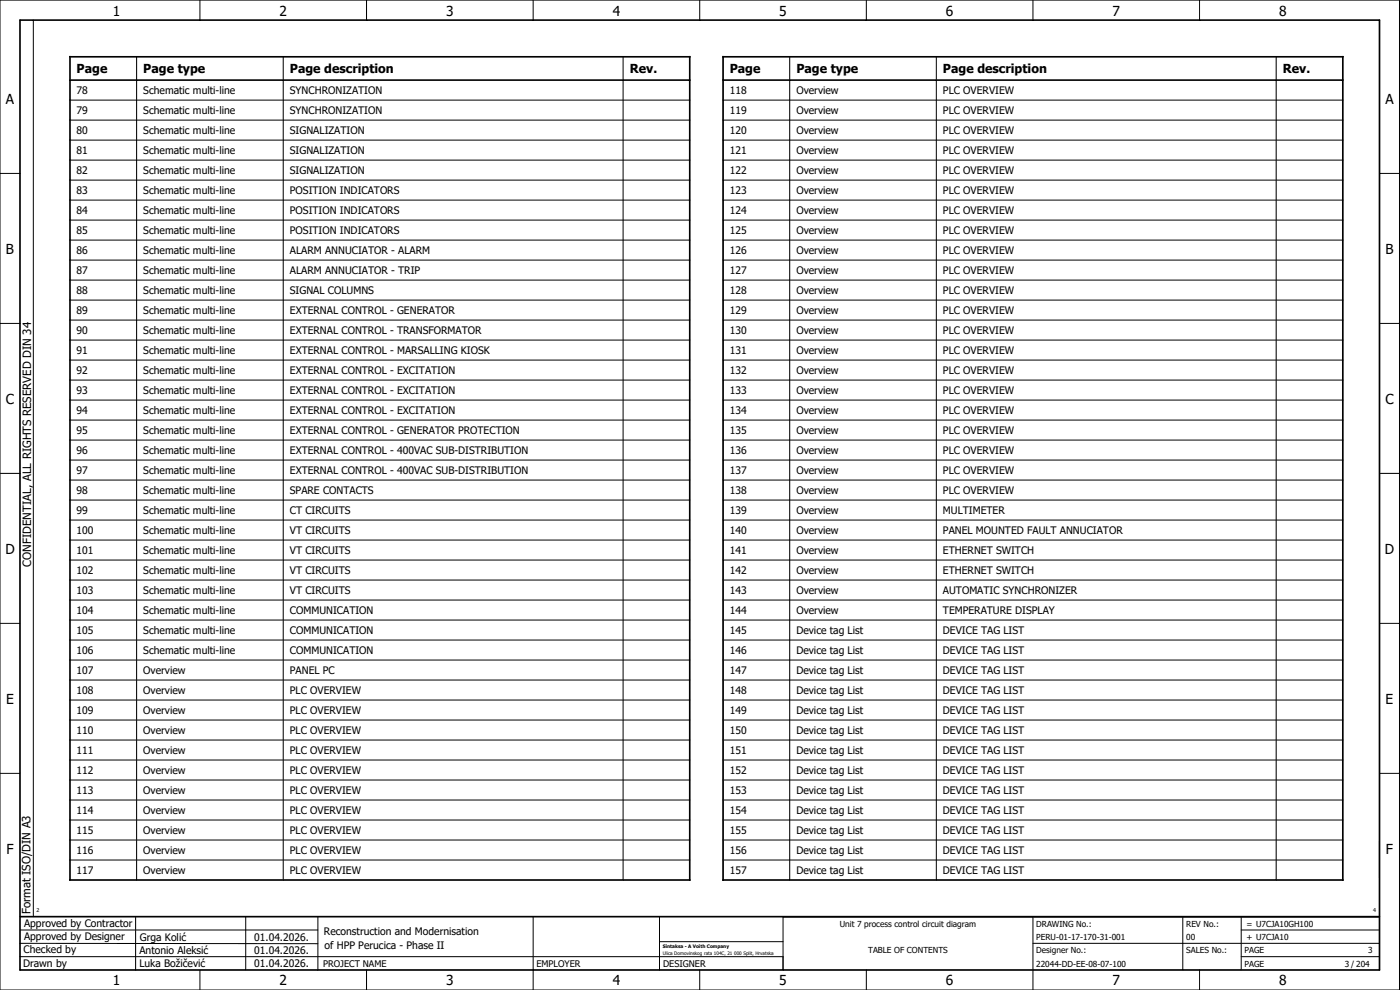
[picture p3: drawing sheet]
<svg xmlns="http://www.w3.org/2000/svg" width="420mm" height="297mm" viewBox="0 0 420 297" stroke-linecap="round" stroke-linejoin="round" font-family="sans-serif">
<defs><g id="words">
<g font-size="4.1">
<text x="33.9" y="4.7">1</text>
<text x="83.9" y="4.7">2</text>
<text x="133.9" y="4.7">3</text>
<text x="183.9" y="4.7">4</text>
<text x="233.9" y="4.7">5</text>
<text x="283.9" y="4.7">6</text>
<text x="333.9" y="4.7">7</text>
<text x="383.9" y="4.7">8</text>
<text x="1.8" y="31.2">A</text>
<text x="415.8" y="31.2">A</text>
<text x="1.8" y="76.2">B</text>
<text x="415.8" y="76.2">B</text>
<text x="1.8" y="121.2">C</text>
<text x="415.8" y="121.2">C</text>
<text x="1.6" y="166.2">D</text>
<text x="415.6" y="166.2">D</text>
<text x="1.8" y="211.2">E</text>
<text x="415.8" y="211.2">E</text>
<text x="1.9" y="256.2">F</text>
<text x="415.9" y="256.2">F</text>
<text x="33.9" y="295.7">1</text>
<text x="83.9" y="295.7">2</text>
<text x="133.9" y="295.7">3</text>
<text x="183.9" y="295.7">4</text>
<text x="233.9" y="295.7">5</text>
<text x="283.9" y="295.7">6</text>
<text x="333.9" y="295.7">7</text>
<text x="383.9" y="295.7">8</text>
</g>
<g font-size="3.7">
<text x="23" y="22">Page</text>
<text x="43" y="22">Page type</text>
<text x="87" y="22">Page description</text>
<text x="189" y="22">Rev.</text>
<text x="219" y="22">Page</text>
<text x="239" y="22">Page type</text>
<text x="283" y="22">Page description</text>
<text x="385" y="22">Rev.</text>
</g>
<g font-size="3.4">
<text x="9.4" y="170" transform="rotate(-90 9.4 170)">CONFIDENTIAL, ALL RIGHTS RESERVED DIN 34</text>
<text x="9.2" y="274.3" transform="rotate(-90 9.2 274.3)">Format ISO/DIN A3</text>
</g>
<g font-size="3.1">
<text x="23" y="28.3">78</text>
<text x="43" y="28.3">Schematic multi-line</text>
<text x="87" y="28.3">SYNCHRONIZATION</text>
<text x="219" y="28.3">118</text>
<text x="239" y="28.3">Overview</text>
<text x="283" y="28.3">PLC OVERVIEW</text>
<text x="23" y="34.3">79</text>
<text x="43" y="34.3">Schematic multi-line</text>
<text x="87" y="34.3">SYNCHRONIZATION</text>
<text x="219" y="34.3">119</text>
<text x="239" y="34.3">Overview</text>
<text x="283" y="34.3">PLC OVERVIEW</text>
<text x="23" y="40.3">80</text>
<text x="43" y="40.3">Schematic multi-line</text>
<text x="87" y="40.3">SIGNALIZATION</text>
<text x="219" y="40.3">120</text>
<text x="239" y="40.3">Overview</text>
<text x="283" y="40.3">PLC OVERVIEW</text>
<text x="23" y="46.3">81</text>
<text x="43" y="46.3">Schematic multi-line</text>
<text x="87" y="46.3">SIGNALIZATION</text>
<text x="219" y="46.3">121</text>
<text x="239" y="46.3">Overview</text>
<text x="283" y="46.3">PLC OVERVIEW</text>
<text x="23" y="52.3">82</text>
<text x="43" y="52.3">Schematic multi-line</text>
<text x="87" y="52.3">SIGNALIZATION</text>
<text x="219" y="52.3">122</text>
<text x="239" y="52.3">Overview</text>
<text x="283" y="52.3">PLC OVERVIEW</text>
<text x="23" y="58.3">83</text>
<text x="43" y="58.3">Schematic multi-line</text>
<text x="87" y="58.3">POSITION INDICATORS</text>
<text x="219" y="58.3">123</text>
<text x="239" y="58.3">Overview</text>
<text x="283" y="58.3">PLC OVERVIEW</text>
<text x="23" y="64.3">84</text>
<text x="43" y="64.3">Schematic multi-line</text>
<text x="87" y="64.3">POSITION INDICATORS</text>
<text x="219" y="64.3">124</text>
<text x="239" y="64.3">Overview</text>
<text x="283" y="64.3">PLC OVERVIEW</text>
<text x="23" y="70.3">85</text>
<text x="43" y="70.3">Schematic multi-line</text>
<text x="87" y="70.3">POSITION INDICATORS</text>
<text x="219" y="70.3">125</text>
<text x="239" y="70.3">Overview</text>
<text x="283" y="70.3">PLC OVERVIEW</text>
<text x="23" y="76.3">86</text>
<text x="43" y="76.3">Schematic multi-line</text>
<text x="87" y="76.3">ALARM ANNUCIATOR - ALARM</text>
<text x="219" y="76.3">126</text>
<text x="239" y="76.3">Overview</text>
<text x="283" y="76.3">PLC OVERVIEW</text>
<text x="23" y="82.3">87</text>
<text x="43" y="82.3">Schematic multi-line</text>
<text x="87" y="82.3">ALARM ANNUCIATOR - TRIP</text>
<text x="219" y="82.3">127</text>
<text x="239" y="82.3">Overview</text>
<text x="283" y="82.3">PLC OVERVIEW</text>
<text x="23" y="88.3">88</text>
<text x="43" y="88.3">Schematic multi-line</text>
<text x="87" y="88.3">SIGNAL COLUMNS</text>
<text x="219" y="88.3">128</text>
<text x="239" y="88.3">Overview</text>
<text x="283" y="88.3">PLC OVERVIEW</text>
<text x="23" y="94.3">89</text>
<text x="43" y="94.3">Schematic multi-line</text>
<text x="87" y="94.3">EXTERNAL CONTROL - GENERATOR</text>
<text x="219" y="94.3">129</text>
<text x="239" y="94.3">Overview</text>
<text x="283" y="94.3">PLC OVERVIEW</text>
<text x="23" y="100.3">90</text>
<text x="43" y="100.3">Schematic multi-line</text>
<text x="87" y="100.3">EXTERNAL CONTROL - TRANSFORMATOR</text>
<text x="219" y="100.3">130</text>
<text x="239" y="100.3">Overview</text>
<text x="283" y="100.3">PLC OVERVIEW</text>
<text x="23" y="106.3">91</text>
<text x="43" y="106.3">Schematic multi-line</text>
<text x="87" y="106.3">EXTERNAL CONTROL - MARSALLING KIOSK</text>
<text x="219" y="106.3">131</text>
<text x="239" y="106.3">Overview</text>
<text x="283" y="106.3">PLC OVERVIEW</text>
<text x="23" y="112.3">92</text>
<text x="43" y="112.3">Schematic multi-line</text>
<text x="87" y="112.3">EXTERNAL CONTROL - EXCITATION</text>
<text x="219" y="112.3">132</text>
<text x="239" y="112.3">Overview</text>
<text x="283" y="112.3">PLC OVERVIEW</text>
<text x="23" y="118.3">93</text>
<text x="43" y="118.3">Schematic multi-line</text>
<text x="87" y="118.3">EXTERNAL CONTROL - EXCITATION</text>
<text x="219" y="118.3">133</text>
<text x="239" y="118.3">Overview</text>
<text x="283" y="118.3">PLC OVERVIEW</text>
<text x="23" y="124.3">94</text>
<text x="43" y="124.3">Schematic multi-line</text>
<text x="87" y="124.3">EXTERNAL CONTROL - EXCITATION</text>
<text x="219" y="124.3">134</text>
<text x="239" y="124.3">Overview</text>
<text x="283" y="124.3">PLC OVERVIEW</text>
<text x="23" y="130.3">95</text>
<text x="43" y="130.3">Schematic multi-line</text>
<text x="87" y="130.3">EXTERNAL CONTROL - GENERATOR PROTECTION</text>
<text x="219" y="130.3">135</text>
<text x="239" y="130.3">Overview</text>
<text x="283" y="130.3">PLC OVERVIEW</text>
<text x="23" y="136.3">96</text>
<text x="43" y="136.3">Schematic multi-line</text>
<text x="87" y="136.3">EXTERNAL CONTROL - 400VAC SUB-DISTRIBUTION</text>
<text x="219" y="136.3">136</text>
<text x="239" y="136.3">Overview</text>
<text x="283" y="136.3">PLC OVERVIEW</text>
<text x="23" y="142.3">97</text>
<text x="43" y="142.3">Schematic multi-line</text>
<text x="87" y="142.3">EXTERNAL CONTROL - 400VAC SUB-DISTRIBUTION</text>
<text x="219" y="142.3">137</text>
<text x="239" y="142.3">Overview</text>
<text x="283" y="142.3">PLC OVERVIEW</text>
<text x="23" y="148.3">98</text>
<text x="43" y="148.3">Schematic multi-line</text>
<text x="87" y="148.3">SPARE CONTACTS</text>
<text x="219" y="148.3">138</text>
<text x="239" y="148.3">Overview</text>
<text x="283" y="148.3">PLC OVERVIEW</text>
<text x="23" y="154.3">99</text>
<text x="43" y="154.3">Schematic multi-line</text>
<text x="87" y="154.3">CT CIRCUITS</text>
<text x="219" y="154.3">139</text>
<text x="239" y="154.3">Overview</text>
<text x="283" y="154.3">MULTIMETER</text>
<text x="23" y="160.3">100</text>
<text x="43" y="160.3">Schematic multi-line</text>
<text x="87" y="160.3">VT CIRCUITS</text>
<text x="219" y="160.3">140</text>
<text x="239" y="160.3">Overview</text>
<text x="283" y="160.3">PANEL MOUNTED FAULT ANNUCIATOR</text>
<text x="23" y="166.3">101</text>
<text x="43" y="166.3">Schematic multi-line</text>
<text x="87" y="166.3">VT CIRCUITS</text>
<text x="219" y="166.3">141</text>
<text x="239" y="166.3">Overview</text>
<text x="283" y="166.3">ETHERNET SWITCH</text>
<text x="23" y="172.3">102</text>
<text x="43" y="172.3">Schematic multi-line</text>
<text x="87" y="172.3">VT CIRCUITS</text>
<text x="219" y="172.3">142</text>
<text x="239" y="172.3">Overview</text>
<text x="283" y="172.3">ETHERNET SWITCH</text>
<text x="23" y="178.3">103</text>
<text x="43" y="178.3">Schematic multi-line</text>
<text x="87" y="178.3">VT CIRCUITS</text>
<text x="219" y="178.3">143</text>
<text x="239" y="178.3">Overview</text>
<text x="283" y="178.3">AUTOMATIC SYNCHRONIZER</text>
<text x="23" y="184.3">104</text>
<text x="43" y="184.3">Schematic multi-line</text>
<text x="87" y="184.3">COMMUNICATION</text>
<text x="219" y="184.3">144</text>
<text x="239" y="184.3">Overview</text>
<text x="283" y="184.3">TEMPERATURE DISPLAY</text>
<text x="23" y="190.3">105</text>
<text x="43" y="190.3">Schematic multi-line</text>
<text x="87" y="190.3">COMMUNICATION</text>
<text x="219" y="190.3">145</text>
<text x="239" y="190.3">Device tag List</text>
<text x="283" y="190.3">DEVICE TAG LIST</text>
<text x="23" y="196.3">106</text>
<text x="43" y="196.3">Schematic multi-line</text>
<text x="87" y="196.3">COMMUNICATION</text>
<text x="219" y="196.3">146</text>
<text x="239" y="196.3">Device tag List</text>
<text x="283" y="196.3">DEVICE TAG LIST</text>
<text x="23" y="202.3">107</text>
<text x="43" y="202.3">Overview</text>
<text x="87" y="202.3">PANEL PC</text>
<text x="219" y="202.3">147</text>
<text x="239" y="202.3">Device tag List</text>
<text x="283" y="202.3">DEVICE TAG LIST</text>
<text x="23" y="208.3">108</text>
<text x="43" y="208.3">Overview</text>
<text x="87" y="208.3">PLC OVERVIEW</text>
<text x="219" y="208.3">148</text>
<text x="239" y="208.3">Device tag List</text>
<text x="283" y="208.3">DEVICE TAG LIST</text>
<text x="23" y="214.3">109</text>
<text x="43" y="214.3">Overview</text>
<text x="87" y="214.3">PLC OVERVIEW</text>
<text x="219" y="214.3">149</text>
<text x="239" y="214.3">Device tag List</text>
<text x="283" y="214.3">DEVICE TAG LIST</text>
<text x="23" y="220.3">110</text>
<text x="43" y="220.3">Overview</text>
<text x="87" y="220.3">PLC OVERVIEW</text>
<text x="219" y="220.3">150</text>
<text x="239" y="220.3">Device tag List</text>
<text x="283" y="220.3">DEVICE TAG LIST</text>
<text x="23" y="226.3">111</text>
<text x="43" y="226.3">Overview</text>
<text x="87" y="226.3">PLC OVERVIEW</text>
<text x="219" y="226.3">151</text>
<text x="239" y="226.3">Device tag List</text>
<text x="283" y="226.3">DEVICE TAG LIST</text>
<text x="23" y="232.3">112</text>
<text x="43" y="232.3">Overview</text>
<text x="87" y="232.3">PLC OVERVIEW</text>
<text x="219" y="232.3">152</text>
<text x="239" y="232.3">Device tag List</text>
<text x="283" y="232.3">DEVICE TAG LIST</text>
<text x="23" y="238.3">113</text>
<text x="43" y="238.3">Overview</text>
<text x="87" y="238.3">PLC OVERVIEW</text>
<text x="219" y="238.3">153</text>
<text x="239" y="238.3">Device tag List</text>
<text x="283" y="238.3">DEVICE TAG LIST</text>
<text x="23" y="244.3">114</text>
<text x="43" y="244.3">Overview</text>
<text x="87" y="244.3">PLC OVERVIEW</text>
<text x="219" y="244.3">154</text>
<text x="239" y="244.3">Device tag List</text>
<text x="283" y="244.3">DEVICE TAG LIST</text>
<text x="23" y="250.3">115</text>
<text x="43" y="250.3">Overview</text>
<text x="87" y="250.3">PLC OVERVIEW</text>
<text x="219" y="250.3">155</text>
<text x="239" y="250.3">Device tag List</text>
<text x="283" y="250.3">DEVICE TAG LIST</text>
<text x="23" y="256.3">116</text>
<text x="43" y="256.3">Overview</text>
<text x="87" y="256.3">PLC OVERVIEW</text>
<text x="219" y="256.3">156</text>
<text x="239" y="256.3">Device tag List</text>
<text x="283" y="256.3">DEVICE TAG LIST</text>
<text x="23" y="262.3">117</text>
<text x="43" y="262.3">Overview</text>
<text x="87" y="262.3">PLC OVERVIEW</text>
<text x="219" y="262.3">157</text>
<text x="239" y="262.3">Device tag List</text>
<text x="283" y="262.3">DEVICE TAG LIST</text>
<text x="7.2" y="278.1">Approved by Contractor</text>
<text x="97.2" y="280.5">Reconstruction and Modernisation</text>
<text x="7.1" y="286.1">Checked by</text>
<text x="7.2" y="282.1">Approved by Designer</text>
<text x="41.8" y="286.2">Antonio Aleksić</text>
<text x="42" y="282.3">Grga Kolić</text>
<text x="76.3" y="282.3">01.04.2026.</text>
<text x="76.3" y="286.3">01.04.2026.</text>
<text x="97.4" y="284.8">of HPP Perucica - Phase II</text>
<text x="6.9" y="290">Drawn by</text>
<text x="41.8" y="290.3">Luka Božičević</text>
<text x="76.3" y="290.3">01.04.2026.</text>
</g>
<g font-size="2.7">
<text x="97" y="290.1">PROJECT NAME</text>
<text x="161" y="290.1">EMPLOYER</text>
<text x="199" y="290.1">DESIGNER</text>
</g>
<g font-size="2.5">
<text x="252" y="278">Unit 7 process control circuit diagram</text>
<text x="311" y="278">DRAWING No.:</text>
<text x="356" y="278">REV No.:</text>
<text x="374.1" y="278">= U7CJA10GH100</text>
<text x="260.6" y="286">TABLE OF CONTENTS</text>
<text x="311" y="286">Designer No.:</text>
<text x="311" y="282">PERU-01-17-170-31-001</text>
<text x="356" y="286">SALES No.:</text>
<text x="356" y="282">00</text>
<text x="373.5" y="286">PAGE</text>
<text x="374.1" y="282.1">+ U7CJA10</text>
<text x="410.6" y="286">3</text>
<text x="311" y="290">22044-DD-EE-08-07-100</text>
<text x="373.5" y="290">PAGE</text>
<text x="403.6" y="290">3 / 204</text>
</g>
<g font-size="1.6">
<text x="11" y="273.7">2</text>
<text x="412.1" y="273.7">4</text>
</g>
<g font-size="1.4">
<text x="198.9" y="284.4">Sintaksa - A Voith Company</text>
<text x="198.9" y="286.4">Ulica Domovinskog rata 104C, 21 000 Split, Hrvatska</text>
</g>
</g></defs>
<g fill="none" stroke="#000" stroke-width=".3">
<path d="M0 0h420v297h-420zM10 6v269M41 17v247M60 0v6M85 17v247M110 0v6M160 0v6M187 17v247M210 0v6M237 17v247M260 0v6M281 17v247"/>
<path d="M310 0v6M360 0v6M383 17v247M21 30h186M21 36h186M217 30h186M217 36h186M0 52h6M21 42h186M21 48h186M21 54h186M217 42h186"/>
<path d="M217 48h186M217 54h186M414 52h6M21 78h186M21 60h186M21 72h186M21 66h186M217 78h186M217 60h186M217 72h186M217 66h186M0 97h6"/>
<path d="M21 84h186M21 96h186M21 90h186M217 84h186M217 96h186M217 90h186M414 97h6M21 108h186M21 114h186M21 102h186M217 108h186M217 114h186"/>
<path d="M217 102h186M21 120h186M21 132h186M21 138h186M21 126h186M217 120h186M217 132h186M217 138h186M217 126h186M0 142h6M21 144h186M21 156h186"/>
<path d="M21 150h186M217 144h186M217 156h186M217 150h186M414 142h6M21 174h186M21 168h186M21 162h186M217 174h186M217 168h186M217 162h186M414 176.3v87.4"/>
<path d="M0 187h6M21 180h186M21 192h186M21 198h186M21 186h186M217 180h186M217 192h186M217 198h186M217 186h186M414 187h6M21 204h186M21 216h186"/>
<path d="M21 210h186M217 204h186M217 216h186M217 210h186M0 232h6M21 222h186M21 228h186M21 234h186M217 222h186M217 228h186M217 234h186M414 232h6"/>
<path d="M21 240h186M21 246h186M21 252h186M21 258h186M217 240h186M217 246h186M217 252h186M217 258h186M6 279h89.4M40.7 275v16M73.7 274.9v16M95.4 275.1v16"/>
<path d="M160 275v22M197.9 275.1v16M310 275v22M355 275v16M372.5 279h41.5M372.5 275v16M414 275h-179v16M6 283l89.4 .1M6 287h229M60 291v6M110 291v6M197.9 282.5h37.1"/>
<path d="M210 291v6M260 291v6M310 283h104M360 291v6M372.5 287h41.5"/>
</g>
<path d="M6 6h408v285h-408zM21 17h186v247h-186zM217 17h186v247h-186zM21 24h186M217 24h186M6 275h408" fill="none" stroke="#000" stroke-width=".5"/>
<use href="#words"/>
</svg>
